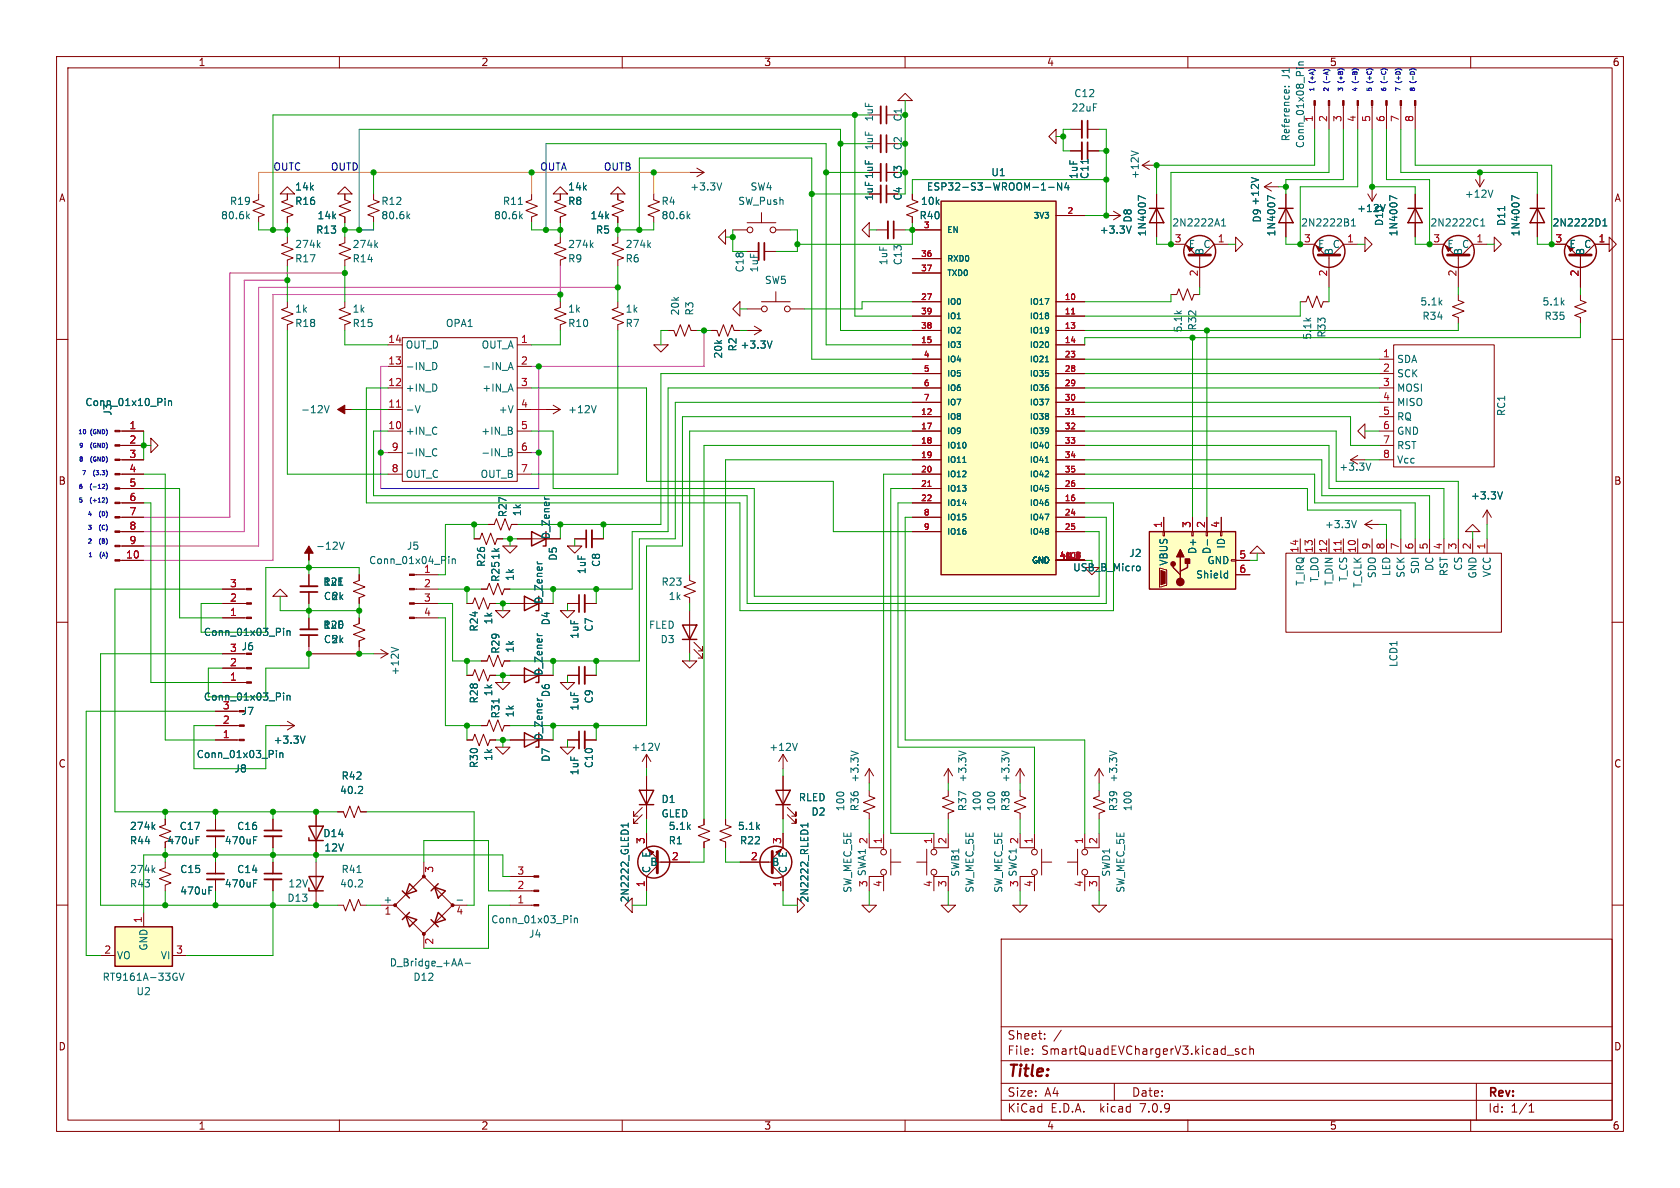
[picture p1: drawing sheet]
<svg xmlns="http://www.w3.org/2000/svg" width="297mm" height="210mm" viewBox="0 0 297 210" stroke-linecap="round" stroke-linejoin="round" font-family="sans-serif">
<defs><g id="words">
<text font-size="2.8" fill="#840000" x="178" y="190.9">Title:</text>
<g font-size="2.1" fill="#840000">
<text x="178" y="184">Sheet:</text>
<text x="178" y="186.7">File:</text>
<text x="184.1" y="186.7">SmartQuadEVChargerV3.kicad_sch</text>
<text x="178" y="196.9">KiCad</text>
<text x="178" y="194.1">Size:</text>
<text x="184.7" y="194.1">A4</text>
<text x="185.7" y="196.9">E.D.A.</text>
<text x="194.6" y="196.9">kicad</text>
<text x="200" y="194.1">Date:</text>
<text x="201.8" y="196.9">7.0.9</text>
<text x="263" y="194.3">Rev:</text>
<text x="263" y="196.9">Id:</text>
<text x="267.1" y="196.9">1/1</text>
</g>
<g font-size="1.8" fill="#840000">
<text x="35" y="11.9">1</text>
<text x="85" y="11.9">2</text>
<text x="135" y="11.9">3</text>
<text x="185" y="11.9">4</text>
<text x="285" y="11.9">6</text>
<text x="10.3" y="35.9">A</text>
<text x="285.3" y="35.9">A</text>
<text x="10.3" y="85.9">B</text>
<text x="285.3" y="85.9">B</text>
<text x="10.3" y="135.9">C</text>
<text x="285.3" y="135.9">C</text>
<text x="10.3" y="185.9">D</text>
<text x="285.3" y="185.9">D</text>
<text x="35" y="199.9">1</text>
<text x="85" y="199.9">2</text>
<text x="135" y="199.9">3</text>
<text x="185" y="199.9">4</text>
<text x="235" y="199.9">5</text>
<text x="285" y="199.9">6</text>
</g>
<g font-size="1.8" fill="#0000c2">
<text x="235" y="11.9">5</text>
<text x="48.2" y="30.2">OUTC</text>
<text x="58.4" y="30.2">OUTD</text>
<text x="95.4" y="30.2">OUTA</text>
<text x="106.7" y="30.2">OUTB</text>
</g>
<g font-size="1.8" fill="#006464">
<text x="189.8" y="17.4">C12</text>
<text x="228.2" y="13.9" transform="rotate(-90 228.2 13.9)">J1</text>
<text x="154.5" y="21.6" transform="rotate(-90 154.5 21.6)">1uF</text>
<text x="189.3" y="19.9">22uF</text>
<text x="232.2" y="21.7" transform="rotate(-90 232.2 21.7)">1</text>
<text x="154.5" y="26.7" transform="rotate(-90 154.5 26.7)">1uF</text>
<text x="228.2" y="25.1" transform="rotate(-90 228.2 25.1)">Reference:</text>
<text x="230.7" y="26.3" transform="rotate(-90 230.7 26.3)">Conn_01x08_Pin</text>
<text x="52.1" y="33.9">14k</text>
<text x="100.3" y="33.9">14k</text>
<text x="121.9" y="33.9">+3.3V</text>
<text x="132.6" y="33.9">SW4</text>
<text x="154.5" y="35.6" transform="rotate(-90 154.5 35.6)">1uF 1uF</text>
<text x="159.6" y="35.6" transform="rotate(-90 159.6 35.6)">C4</text>
<text x="159.6" y="31.7" transform="rotate(-90 159.6 31.7)">C3</text>
<text x="163.8" y="33.9">ESP32-S3-WROOM-1-N4</text>
<text x="175.2" y="31.3">U1</text>
<text x="190.7" y="31.8" transform="rotate(-90 190.7 31.8)">1uF</text>
<text x="192.6" y="31.7" transform="rotate(-90 192.6 31.7)">C11</text>
<text x="201.5" y="31.7" transform="rotate(-90 201.5 31.7)">+12V</text>
<text x="258.9" y="35.2">+12V</text>
<text x="39" y="39">80.6k</text>
<text x="40.5" y="36.4">R19</text>
<text x="52.1" y="36.4">R16</text>
<text x="55.8" y="41.5">R13</text>
<text x="56" y="39">14k</text>
<text x="67.3" y="36.4">R12</text>
<text x="67.3" y="39">80.6k</text>
<text x="87.2" y="39">80.6k</text>
<text x="88.8" y="36.4">R11</text>
<text x="100.3" y="36.4">R8</text>
<text x="104.3" y="39">14k</text>
<text x="105.3" y="41.5">R5</text>
<text x="116.8" y="36.4">R4</text>
<text x="116.8" y="39">80.6k</text>
<text x="130.4" y="36.4">SW_Push</text>
<text x="162.5" y="39">R40</text>
<text x="162.7" y="36.4">10k</text>
<text x="194.3" y="41.5">+3.3V</text>
<text x="200.3" y="39.4" transform="rotate(-90 200.3 39.4)">D8</text>
<text x="202.8" y="41.9" transform="rotate(-90 202.8 41.9)">1N4007</text>
<text x="207.2" y="40.2">2N2222A1</text>
<text x="223.1" y="39.4" transform="rotate(-90 223.1 39.4)">D9 +12V</text>
<text x="225.7" y="41.9" transform="rotate(-90 225.7 41.9)">1N4007</text>
<text x="229.9" y="40.2">2N2222B1</text>
<text x="239.8" y="37.7">+12V</text>
<text x="244.7" y="40" transform="rotate(-90 244.7 40)">D10</text>
<text x="247.2" y="41.9" transform="rotate(-90 247.2 41.9)">1N4007</text>
<text x="252.8" y="40.2">2N2222C1</text>
<text x="266.3" y="40" transform="rotate(-90 266.3 40)">D11</text>
<text x="268.8" y="41.9" transform="rotate(-90 268.8 41.9)">1N4007</text>
<text x="274.4" y="40.2">2N2222D1</text>
<text x="52.1" y="46.6">R17</text>
<text x="52.1" y="44">274k</text>
<text x="62.2" y="46.6">R14</text>
<text x="62.2" y="44">274k</text>
<text x="100.3" y="46.6">R9</text>
<text x="100.3" y="44">274k</text>
<text x="110.5" y="46.6">R6</text>
<text x="110.5" y="44">274k</text>
<text x="157.1" y="47" transform="rotate(-90 157.1 47)">1uF</text>
<text x="159.6" y="47" transform="rotate(-90 159.6 47)">C13</text>
<text x="210.1" y="44">E</text>
<text x="212.6" y="44">C</text>
<text x="213" y="45.2" transform="rotate(-90 213 45.2)">B</text>
<text x="232.9" y="44">E</text>
<text x="235.5" y="44">C</text>
<text x="235.8" y="45.2" transform="rotate(-90 235.8 45.2)">B</text>
<text x="255.8" y="44">E</text>
<text x="258.4" y="44">C</text>
<text x="258.7" y="45.2" transform="rotate(-90 258.7 45.2)">B</text>
<text x="277.4" y="44">E</text>
<text x="280" y="44">C</text>
<text x="280.3" y="45.2" transform="rotate(-90 280.3 45.2)">B</text>
<text x="131.7" y="48.3" transform="rotate(-90 131.7 48.3)">C18</text>
<text x="134.2" y="48.3" transform="rotate(-90 134.2 48.3)">1uF</text>
<text x="135.1" y="50.4">SW5</text>
<text x="52.1" y="58">R18</text>
<text x="52.1" y="55.5">1k</text>
<text x="62.2" y="58">R15</text>
<text x="62.2" y="55.5">1k</text>
<text x="78.7" y="58">OPA1</text>
<text x="100.3" y="58">R10</text>
<text x="100.3" y="55.5">1k</text>
<text x="110.5" y="58">R7</text>
<text x="110.5" y="55.5">1k</text>
<text x="120.2" y="55.9" transform="rotate(-90 120.2 55.9)">20k</text>
<text x="122.8" y="55.9" transform="rotate(-90 122.8 55.9)">R3</text>
<text x="209.1" y="58.9" transform="rotate(-90 209.1 58.9)">5.1k</text>
<text x="211.7" y="58.5" transform="rotate(-90 211.7 58.5)">R32</text>
<text x="234.5" y="59.8" transform="rotate(-90 234.5 59.8)">R33</text>
<text x="251" y="54.2">5.1k</text>
<text x="251.4" y="56.7">R34</text>
<text x="272.6" y="54.2">5.1k</text>
<text x="273" y="56.7">R35</text>
<text x="71.6" y="65.6">-IN_D</text>
<text x="71.6" y="61.8">OUT_D</text>
<text x="85" y="61.8">OUT_A</text>
<text x="85.2" y="65.6">-IN_A</text>
<text x="127.9" y="63.5" transform="rotate(-90 127.9 63.5)">20k</text>
<text x="130.4" y="62.2" transform="rotate(-90 130.4 62.2)">R2</text>
<text x="130.8" y="61.8">+3.3V</text>
<text x="232" y="60.1" transform="rotate(-90 232 60.1)">5.1k</text>
<text x="246.9" y="64.4">SDA</text>
<text x="15" y="72">Conn_01x10_Pin</text>
<text x="71.6" y="69.4">+IN_D</text>
<text x="85.2" y="69.4">+IN_A</text>
<text x="246.9" y="66.9">SCK</text>
<text x="246.9" y="69.4">MOSI</text>
<text x="246.9" y="72">MISO</text>
<text x="19.9" y="73.6" transform="rotate(-90 19.9 73.6)">J3</text>
<text x="53.1" y="73.3">-12V</text>
<text x="71.6" y="77.1">+IN_C</text>
<text x="71.6" y="73.3">-V</text>
<text x="85" y="77.1">+IN_B</text>
<text x="88.1" y="73.3">+V</text>
<text x="100.3" y="73.3">+12V</text>
<text x="246.9" y="74.5">RQ</text>
<text x="246.9" y="77.1">GND</text>
<text x="266.3" y="73.7" transform="rotate(-90 266.3 73.7)">RC1</text>
<text x="71.6" y="80.9">-IN_C</text>
<text x="85" y="80.9">-IN_B</text>
<text x="236.7" y="83.4">+3.3V</text>
<text x="246.9" y="79.6">RST</text>
<text x="246.9" y="82.1">Vcc</text>
<text x="71.6" y="84.7">OUT_C</text>
<text x="84.9" y="84.7">OUT_B</text>
<text x="259.9" y="88.5">+3.3V</text>
<text x="89.8" y="91.5" transform="rotate(-90 89.8 91.5)">R27</text>
<text x="92.3" y="91.4" transform="rotate(-90 92.3 91.4)">1k</text>
<text x="97.4" y="95.4" transform="rotate(-90 97.4 95.4)">D_Zener</text>
<text x="234.1" y="93.6">+3.3V</text>
<text x="55.8" y="97.4">-12V</text>
<text x="65.2" y="99.9">Conn_01x04_Pin</text>
<text x="71.8" y="97.4">J5</text>
<text x="74.9" y="101.3">1</text>
<text x="86" y="100.3" transform="rotate(-90 86 100.3)">R26</text>
<text x="88.5" y="99.1" transform="rotate(-90 88.5 99.1)">1k</text>
<text x="98.7" y="99.2" transform="rotate(-90 98.7 99.2)">D5</text>
<text x="103.7" y="101.6" transform="rotate(-90 103.7 101.6)">1uF</text>
<text x="106.3" y="100.3" transform="rotate(-90 106.3 100.3)">C8</text>
<text x="189.6" y="101.2">USB_B_Micro</text>
<text x="199.5" y="98.7">J2</text>
<text x="206.6" y="100.1" transform="rotate(-90 206.6 100.1)">VBUS</text>
<text x="211.7" y="98" transform="rotate(-90 211.7 98)">D+</text>
<text x="213.4" y="99.9">GND</text>
<text x="214.2" y="98" transform="rotate(-90 214.2 98)">D-</text>
<text x="216.8" y="97.1" transform="rotate(-90 216.8 97.1)">ID</text>
<text x="246" y="101.9" transform="rotate(-90 246 101.9)">LED</text>
<text x="251.1" y="101.6" transform="rotate(-90 251.1 101.6)">SDI</text>
<text x="253.6" y="101" transform="rotate(-90 253.6 101)">DC</text>
<text x="256.1" y="101.9" transform="rotate(-90 256.1 101.9)">RST</text>
<text x="258.7" y="101" transform="rotate(-90 258.7 101)">CS</text>
<text x="57.1" y="103.7">R21</text>
<text x="57.2" y="106.3">C6</text>
<text x="57.2" y="103.7">1uF</text>
<text x="58.5" y="106.3">2k</text>
<text x="88.5" y="103" transform="rotate(-90 88.5 103)">R25</text>
<text x="91" y="102.8" transform="rotate(-90 91 102.8)">1k</text>
<text x="96.1" y="106.8" transform="rotate(-90 96.1 106.8)">D_Zener</text>
<text x="116.8" y="103.7">R23</text>
<text x="118.1" y="106.3">1k</text>
<text x="211.4" y="102.5">Shield</text>
<text x="230.7" y="103.6" transform="rotate(-90 230.7 103.6)">T_IRQ</text>
<text x="233.3" y="103" transform="rotate(-90 233.3 103)">T_DO</text>
<text x="235.8" y="103.6" transform="rotate(-90 235.8 103.6)">T_DIN</text>
<text x="238.4" y="102.9" transform="rotate(-90 238.4 102.9)">T_CS</text>
<text x="240.9" y="104" transform="rotate(-90 240.9 104)">T_CLK</text>
<text x="243.4" y="102.3" transform="rotate(-90 243.4 102.3)">SDO</text>
<text x="248.5" y="102.3" transform="rotate(-90 248.5 102.3)">SCK</text>
<text x="261.2" y="102.4" transform="rotate(-90 261.2 102.4)">GND</text>
<text x="263.8" y="102.1" transform="rotate(-90 263.8 102.1)">VCC</text>
<text x="35.9" y="112.6">Conn_01x03_Pin</text>
<text x="57.2" y="113.9">C5</text>
<text x="57.2" y="111.3">1uF</text>
<text x="58.5" y="113.9">2k</text>
<text x="84.7" y="111.8" transform="rotate(-90 84.7 111.8)">R24</text>
<text x="87.2" y="110.5" transform="rotate(-90 87.2 110.5)">1k</text>
<text x="97.4" y="110.6" transform="rotate(-90 97.4 110.6)">D4</text>
<text x="102.5" y="113" transform="rotate(-90 102.5 113)">1uF</text>
<text x="105" y="111.8" transform="rotate(-90 105 111.8)">C7</text>
<text x="114.6" y="111.4">FLED</text>
<text x="116.7" y="113.9">D3</text>
<text x="40.6" y="115.3">3 J6</text>
<text x="70.7" y="119.5" transform="rotate(-90 70.7 119.5)">+12V</text>
<text x="88.5" y="115.7" transform="rotate(-90 88.5 115.7)">R29</text>
<text x="91" y="115.5" transform="rotate(-90 91 115.5)">1k</text>
<text x="96.1" y="119.5" transform="rotate(-90 96.1 119.5)">D_Zener</text>
<text x="247.2" y="118" transform="rotate(-90 247.2 118)">LCD1</text>
<text x="35.9" y="124.1">Conn_01x03_Pin</text>
<text x="84.7" y="124.5" transform="rotate(-90 84.7 124.5)">R28</text>
<text x="87.2" y="123.2" transform="rotate(-90 87.2 123.2)">1k</text>
<text x="97.4" y="123.3" transform="rotate(-90 97.4 123.3)">D6</text>
<text x="102.5" y="125.7" transform="rotate(-90 102.5 125.7)">1uF</text>
<text x="105" y="124.5" transform="rotate(-90 105 124.5)">C9</text>
<text x="42.6" y="126.6">J7</text>
<text x="48.3" y="131.7">+3.3V</text>
<text x="88.5" y="127.1" transform="rotate(-90 88.5 127.1)">R31</text>
<text x="91" y="126.9" transform="rotate(-90 91 126.9)">1k</text>
<text x="96.1" y="131" transform="rotate(-90 96.1 131)">D_Zener</text>
<text x="34.7" y="134.2">Conn_01x03_Pin</text>
<text x="41.4" y="136.8">J8</text>
<text x="84.7" y="135.9" transform="rotate(-90 84.7 135.9)">R30</text>
<text x="87.2" y="134.6" transform="rotate(-90 87.2 134.6)">1k</text>
<text x="97.4" y="134.8" transform="rotate(-90 97.4 134.8)">D7</text>
<text x="102.5" y="137.2" transform="rotate(-90 102.5 137.2)">1uF</text>
<text x="105" y="135.9" transform="rotate(-90 105 135.9)">C10</text>
<text x="111.5" y="132.9">+12V</text>
<text x="135.9" y="132.9">+12V</text>
<text x="60" y="140.6">40.2</text>
<text x="60.3" y="138">R42</text>
<text x="116.8" y="142.2">D1</text>
<text x="141.1" y="141.8">RLED</text>
<text x="149.5" y="143.5" transform="rotate(-90 149.5 143.5)">100</text>
<text x="152" y="143.5" transform="rotate(-90 152 143.5)">R36</text>
<text x="152" y="138.4" transform="rotate(-90 152 138.4)">+3.3V</text>
<text x="171" y="143.5" transform="rotate(-90 171 143.5)">R37</text>
<text x="171" y="138.4" transform="rotate(-90 171 138.4)">+3.3V</text>
<text x="173.6" y="143.5" transform="rotate(-90 173.6 143.5)">100</text>
<text x="176.1" y="143.5" transform="rotate(-90 176.1 143.5)">100</text>
<text x="178.7" y="143.5" transform="rotate(-90 178.7 143.5)">R38</text>
<text x="178.7" y="138.4" transform="rotate(-90 178.7 138.4)">+3.3V</text>
<text x="197.7" y="143.5" transform="rotate(-90 197.7 143.5)">R39</text>
<text x="197.7" y="138.4" transform="rotate(-90 197.7 138.4)">+3.3V</text>
<text x="200.3" y="143.5" transform="rotate(-90 200.3 143.5)">100</text>
<text x="22.9" y="149.5">R44</text>
<text x="22.9" y="146.9">274k</text>
<text x="29.5" y="149.5">470uF</text>
<text x="31.7" y="146.9">C17</text>
<text x="39.6" y="149.5">470uF</text>
<text x="41.8" y="146.9">C16</text>
<text x="57.1" y="148.2">D14</text>
<text x="116.8" y="144.7">GLED</text>
<text x="118.1" y="149.5">R1</text>
<text x="118.1" y="146.9">5.1k</text>
<text x="130.4" y="146.9">5.1k</text>
<text x="130.7" y="149.5">R22</text>
<text x="143.4" y="144.4">D2</text>
<text x="22.9" y="154.5">274k</text>
<text x="31.8" y="154.5">C15</text>
<text x="41.8" y="154.5">C14</text>
<text x="57.2" y="150.7">12V</text>
<text x="60.3" y="154.5">R41</text>
<text x="114.9" y="153.3">B</text>
<text x="115.2" y="154.4" transform="rotate(-90 115.2 154.4)">C</text>
<text x="115.2" y="151.7" transform="rotate(-90 115.2 151.7)">E</text>
<text x="136.4" y="153.3">B</text>
<text x="139.3" y="154.4" transform="rotate(-90 139.3 154.4)">C</text>
<text x="139.3" y="151.7" transform="rotate(-90 139.3 151.7)">E</text>
<text x="169.8" y="155.1" transform="rotate(-90 169.8 155.1)">SWB1</text>
<text x="196.4" y="155.1" transform="rotate(-90 196.4 155.1)">SWD1</text>
<text x="22.9" y="157.1">R43</text>
<text x="31.8" y="158.3">470uF</text>
<text x="39.6" y="157.1">470uF</text>
<text x="50.7" y="159.6">D13</text>
<text x="50.9" y="157.1">12V</text>
<text x="60" y="157.1">40.2</text>
<text x="67.7" y="159.8">+</text>
<text x="111.4" y="159.6" transform="rotate(-90 111.4 159.6)">2N2222_GLED1</text>
<text x="143.1" y="159.6" transform="rotate(-90 143.1 159.6)">2N2222_RLED1</text>
<text x="150.7" y="157.9" transform="rotate(-90 150.7 157.9)">SW_MEC_5E</text>
<text x="153.4" y="156.9" transform="rotate(-90 153.4 156.9)">3 SWA1</text>
<text x="172.3" y="157.9" transform="rotate(-90 172.3 157.9)">SW_MEC_5E</text>
<text x="177.4" y="157.9" transform="rotate(-90 177.4 157.9)">SW_MEC_5E</text>
<text x="180.1" y="156.9" transform="rotate(-90 180.1 156.9)">3 SWC1</text>
<text x="199" y="157.9" transform="rotate(-90 199 157.9)">SW_MEC_5E</text>
<text x="86.7" y="163.4">Conn_01x03_Pin</text>
<text x="93.4" y="166">J4</text>
<text x="18" y="173.6">RT9161A-33GV</text>
<text x="20.6" y="169.8">VO</text>
<text x="26.3" y="168.2" transform="rotate(-90 26.3 168.2)">GND</text>
<text x="28.3" y="169.8">VI</text>
<text x="68.8" y="171">D_Bridge_+AA-</text>
<text x="73" y="173.6">D12</text>
<text x="24" y="176.1">U2</text>
</g>
<g font-size="1.8" fill="#009600">
<text x="159.6" y="21.6" transform="rotate(-90 159.6 21.6)">C1</text>
<text x="159.6" y="26.7" transform="rotate(-90 159.6 26.7)">C2</text>
</g>
<g font-size="1.8" fill="#a90000">
<text x="234.7" y="21.7" transform="rotate(-90 234.7 21.7)">2</text>
<text x="237.2" y="21.7" transform="rotate(-90 237.2 21.7)">3</text>
<text x="239.8" y="21.7" transform="rotate(-90 239.8 21.7)">4</text>
<text x="242.3" y="21.7" transform="rotate(-90 242.3 21.7)">5</text>
<text x="244.9" y="21.7" transform="rotate(-90 244.9 21.7)">6</text>
<text x="247.4" y="21.7" transform="rotate(-90 247.4 21.7)">7</text>
<text x="249.9" y="21.7" transform="rotate(-90 249.9 21.7)">8</text>
<text x="207.6" y="42.9">3</text>
<text x="215.2" y="42.9">1</text>
<text x="230.4" y="42.9">3</text>
<text x="238.1" y="42.9">1</text>
<text x="253.3" y="42.9">3</text>
<text x="260.9" y="42.9">1</text>
<text x="274.9" y="42.9">3</text>
<text x="282.5" y="42.9">1</text>
<text x="211.8" y="49" transform="rotate(-90 211.8 49)">2</text>
<text x="234.7" y="49" transform="rotate(-90 234.7 49)">2</text>
<text x="257.6" y="49" transform="rotate(-90 257.6 49)">2</text>
<text x="279.1" y="49" transform="rotate(-90 279.1 49)">2</text>
<text x="68.5" y="64.5">13</text>
<text x="68.5" y="60.7">14</text>
<text x="92" y="60.7">1</text>
<text x="92" y="64.5">2</text>
<text x="244.4" y="63.2">1</text>
<text x="244.4" y="65.8">2</text>
<text x="68.5" y="68.3">12</text>
<text x="92" y="68.3">3</text>
<text x="244.4" y="68.3">3</text>
<text x="244.4" y="70.9">4</text>
<text x="22.8" y="75.9">1</text>
<text x="68.5" y="75.9">10</text>
<text x="68.5" y="72.1">11</text>
<text x="92" y="72.1">4</text>
<text x="92" y="75.9">5</text>
<text x="244.4" y="73.4">5</text>
<text x="244.4" y="75.9">6</text>
<text x="22.8" y="78.5">2</text>
<text x="22.8" y="81">3</text>
<text x="22.8" y="83.6">4</text>
<text x="69.1" y="83.6">8</text>
<text x="69.1" y="79.8">9</text>
<text x="92" y="79.8">6</text>
<text x="92" y="83.6">7</text>
<text x="244.4" y="78.5">7</text>
<text x="244.4" y="81">8</text>
<text x="22.8" y="86.1">5</text>
<text x="22.8" y="88.6">6</text>
<text x="22.8" y="91.2">7</text>
<text x="22.8" y="93.7">8</text>
<text x="205.5" y="93.4" transform="rotate(-90 205.5 93.4)">1</text>
<text x="210.6" y="93.4" transform="rotate(-90 210.6 93.4)">3</text>
<text x="213.1" y="93.4" transform="rotate(-90 213.1 93.4)">2</text>
<text x="215.6" y="93.4" transform="rotate(-90 215.6 93.4)">4</text>
<text x="22.2" y="98.8">10</text>
<text x="22.8" y="96.3">9</text>
<text x="219" y="98.8">5</text>
<text x="219" y="101.3">6</text>
<text x="229.6" y="97.8" transform="rotate(-90 229.6 97.8)">14</text>
<text x="232.2" y="97.8" transform="rotate(-90 232.2 97.8)">13</text>
<text x="234.7" y="97.8" transform="rotate(-90 234.7 97.8)">12</text>
<text x="237.2" y="97.8" transform="rotate(-90 237.2 97.8)">11</text>
<text x="239.8" y="97.8" transform="rotate(-90 239.8 97.8)">10</text>
<text x="242.3" y="97.2" transform="rotate(-90 242.3 97.2)">9</text>
<text x="244.9" y="97.2" transform="rotate(-90 244.9 97.2)">8</text>
<text x="247.4" y="97.2" transform="rotate(-90 247.4 97.2)">7</text>
<text x="249.9" y="97.2" transform="rotate(-90 249.9 97.2)">6</text>
<text x="252.5" y="97.2" transform="rotate(-90 252.5 97.2)">5</text>
<text x="255" y="97.2" transform="rotate(-90 255 97.2)">4</text>
<text x="257.6" y="97.2" transform="rotate(-90 257.6 97.2)">3</text>
<text x="260.1" y="97.2" transform="rotate(-90 260.1 97.2)">2</text>
<text x="262.6" y="97.2" transform="rotate(-90 262.6 97.2)">1</text>
<text x="40.6" y="106.4">2</text>
<text x="40.6" y="103.9">3</text>
<text x="74.9" y="103.9">2</text>
<text x="74.9" y="106.4">3</text>
<text x="40.6" y="109">1</text>
<text x="74.9" y="109">4</text>
<text x="40.6" y="117.9">2</text>
<text x="39.3" y="125.5">3</text>
<text x="40.6" y="120.4">1</text>
<text x="39.3" y="130.6">1</text>
<text x="39.3" y="128">2</text>
<text x="114" y="149.3" transform="rotate(-90 114 149.3)">3</text>
<text x="138.2" y="149.3" transform="rotate(-90 138.2 149.3)">3</text>
<text x="153.4" y="149.3" transform="rotate(-90 153.4 149.3)">2</text>
<text x="156" y="149.3" transform="rotate(-90 156 149.3)">1</text>
<text x="164.8" y="149.3" transform="rotate(-90 164.8 149.3)">1</text>
<text x="167.4" y="149.3" transform="rotate(-90 167.4 149.3)">2</text>
<text x="180.1" y="149.3" transform="rotate(-90 180.1 149.3)">2</text>
<text x="182.6" y="149.3" transform="rotate(-90 182.6 149.3)">1</text>
<text x="191.5" y="149.3" transform="rotate(-90 191.5 149.3)">1</text>
<text x="194.1" y="149.3" transform="rotate(-90 194.1 149.3)">2</text>
<text x="76.9" y="154.4" transform="rotate(-90 76.9 154.4)">3</text>
<text x="91.4" y="154.7">3</text>
<text x="118.7" y="152.1">2</text>
<text x="132.6" y="152.1">2</text>
<text x="91.4" y="159.8">1</text>
<text x="91.4" y="157.2">2</text>
<text x="114" y="156.9" transform="rotate(-90 114 156.9)">1</text>
<text x="138.2" y="156.9" transform="rotate(-90 138.2 156.9)">1</text>
<text x="156" y="156.9" transform="rotate(-90 156 156.9)">4</text>
<text x="164.8" y="156.9" transform="rotate(-90 164.8 156.9)">4</text>
<text x="167.4" y="156.9" transform="rotate(-90 167.4 156.9)">3</text>
<text x="182.6" y="156.9" transform="rotate(-90 182.6 156.9)">4</text>
<text x="191.5" y="156.9" transform="rotate(-90 191.5 156.9)">4</text>
<text x="194.1" y="156.9" transform="rotate(-90 194.1 156.9)">3</text>
<text x="25.1" y="163.3" transform="rotate(-90 25.1 163.3)">1</text>
<text x="67.9" y="162">1</text>
<text x="76.9" y="167.1" transform="rotate(-90 76.9 167.1)">2</text>
<text x="80.6" y="162">4</text>
<text x="18.3" y="168.7">2</text>
<text x="31" y="168.7">3</text>
</g>
<g font-size="1.4" fill="#a90000">
<text x="163.2" y="40.4">3</text>
<text x="188.6" y="37.8">2</text>
<text x="162.7" y="45.5">36</text>
<text x="162.7" y="53.1">27</text>
<text x="162.7" y="48">37</text>
<text x="188.1" y="53.1">10</text>
<text x="162.7" y="58.2">38</text>
<text x="162.7" y="55.6">39</text>
<text x="188.1" y="55.6">11</text>
<text x="188.1" y="58.2">13</text>
<text x="162.7" y="60.7">15</text>
<text x="163.2" y="63.2">4</text>
<text x="163.2" y="65.8">5</text>
<text x="188.1" y="60.7">14</text>
<text x="188.1" y="63.2">23</text>
<text x="188.1" y="65.8">28</text>
<text x="163.2" y="68.3">6</text>
<text x="163.2" y="70.9">7</text>
<text x="188.1" y="68.3">29</text>
<text x="188.1" y="70.9">30</text>
<text x="162.7" y="73.4">12</text>
<text x="162.7" y="75.9">17</text>
<text x="188.1" y="73.4">31</text>
<text x="188.1" y="75.9">32</text>
<text x="162.7" y="78.5">18</text>
<text x="162.7" y="81">19</text>
<text x="162.7" y="83.6">20</text>
<text x="188.1" y="78.5">33</text>
<text x="188.1" y="81">34</text>
<text x="188.1" y="83.6">35</text>
<text x="162.7" y="86.1">21</text>
<text x="162.7" y="88.6">22</text>
<text x="188.1" y="88.6">16</text>
<text x="188.1" y="86.1">26</text>
<text x="163.2" y="91.2">8</text>
<text x="163.2" y="93.7">9</text>
<text x="188.1" y="91.2">24</text>
<text x="188.1" y="93.7">25</text>
<text x="187.3" y="98.8">41_1</text>
<text x="188.1" y="98.8">402</text>
<text x="188.6" y="98.8">14</text>
<text x="189.6" y="98.8">7</text>
</g>
<g font-size="1.4" fill="#006464">
<text x="167.4" y="41.4">EN</text>
<text x="182.6" y="38.8">3V3</text>
<text x="167.4" y="46.5">RXD0</text>
<text x="167.4" y="49">TXD0</text>
<text x="167.4" y="54.1">IO0</text>
<text x="167.4" y="59.2">IO2</text>
<text x="167.4" y="56.6">IO1</text>
<text x="181.9" y="54.1">IO17</text>
<text x="181.9" y="56.6">IO18</text>
<text x="181.9" y="59.2">IO19</text>
<text x="167.4" y="61.7">IO3</text>
<text x="167.4" y="64.2">IO4</text>
<text x="181.9" y="61.7">IO20</text>
<text x="181.9" y="64.2">IO21</text>
<text x="167.4" y="66.8">IO5</text>
<text x="167.4" y="69.3">IO6</text>
<text x="167.4" y="71.9">IO7</text>
<text x="181.9" y="66.8">IO35</text>
<text x="181.9" y="69.3">IO36</text>
<text x="181.9" y="71.9">IO37</text>
<text x="167.4" y="74.4">IO8</text>
<text x="167.4" y="76.9">IO9</text>
<text x="181.9" y="74.4">IO38</text>
<text x="181.9" y="76.9">IO39</text>
<text x="167.4" y="79.5">IO10</text>
<text x="167.4" y="82">IO11</text>
<text x="181.9" y="79.5">IO40</text>
<text x="181.9" y="82">IO41</text>
<text x="167.4" y="84.6">IO12</text>
<text x="167.4" y="87.1">IO13</text>
<text x="167.4" y="89.6">IO14</text>
<text x="181.9" y="89.6">IO46</text>
<text x="181.9" y="87.1">IO45</text>
<text x="181.9" y="84.6">IO42</text>
<text x="167.4" y="92.2">IO15</text>
<text x="167.4" y="94.7">IO16</text>
<text x="181.9" y="92.2">IO47</text>
<text x="181.9" y="94.7">IO48</text>
<text x="182.3" y="99.8">GND</text>
</g>
<g font-size="1.1" fill="#0000c2">
<text x="232.4" y="16.3" transform="rotate(-90 232.4 16.3)">1</text>
<text x="232.4" y="14.6" transform="rotate(-90 232.4 14.6)">(+A)</text>
<text x="234.9" y="16.3" transform="rotate(-90 234.9 16.3)">2</text>
<text x="234.9" y="14.6" transform="rotate(-90 234.9 14.6)">(-A)</text>
<text x="237.5" y="16.3" transform="rotate(-90 237.5 16.3)">3</text>
<text x="237.5" y="14.6" transform="rotate(-90 237.5 14.6)">(+B)</text>
<text x="240" y="16.3" transform="rotate(-90 240 16.3)">4</text>
<text x="240" y="14.6" transform="rotate(-90 240 14.6)">(-B)</text>
<text x="242.6" y="16.3" transform="rotate(-90 242.6 16.3)">5</text>
<text x="242.6" y="14.6" transform="rotate(-90 242.6 14.6)">(+C)</text>
<text x="245.1" y="16.3" transform="rotate(-90 245.1 16.3)">6</text>
<text x="245.1" y="14.6" transform="rotate(-90 245.1 14.6)">(-C)</text>
<text x="247.6" y="16.3" transform="rotate(-90 247.6 16.3)">7</text>
<text x="247.6" y="14.6" transform="rotate(-90 247.6 14.6)">(+D)</text>
<text x="250.2" y="16.3" transform="rotate(-90 250.2 16.3)">8</text>
<text x="250.2" y="14.6" transform="rotate(-90 250.2 14.6)">(-D)</text>
</g>
<g font-size="1" fill="#0000c2">
<text x="13.7" y="76.8">10</text>
<text x="16" y="76.8">(GND)</text>
<text x="13.8" y="79.2">9</text>
<text x="13.8" y="81.6">8</text>
<text x="16.3" y="79.2">(GND)</text>
<text x="16.3" y="81.6">(GND)</text>
<text x="13.7" y="86.5">6</text>
<text x="13.7" y="88.9">5</text>
<text x="14.3" y="84">7</text>
<text x="16.2" y="86.5">(-12)</text>
<text x="16.2" y="88.9">(+12)</text>
<text x="16.8" y="84">(3.3)</text>
<text x="15.3" y="91.3">4</text>
<text x="15.3" y="93.7">3</text>
<text x="17.8" y="91.3">(D)</text>
<text x="17.8" y="93.7">(C)</text>
<text x="15.3" y="96.1">2</text>
<text x="15.4" y="98.5">1</text>
<text x="17.8" y="96.1">(B)</text>
<text x="17.9" y="98.5">(A)</text>
</g>
</g></defs>
<g fill="none" stroke="#840000" stroke-width=".18">
<path d="M10 10h277v190h-277zM12 12h273v186h-273zM60 10v2M110 10v2M160 10v2M160 16.5l1.3 1.3h-2.6zM210 10v2M232.4 18.6v4.3M234.9 18.6v4.3M237.5 18.6v4.3M240 18.6v4.3M242.6 18.6v4.3"/>
<path d="M245.1 18.6v4.3M247.6 18.6v4.3M250.2 18.6v4.3M260 10v2M45.7 34.3v1l-1 .4 2 .7-2 .8 2 .8-1 .4v1M50.8 33l1.3 1.3h-2.6zM50.8 34.3v1l-1 .4 2 .7-2 .8 2 .8-1 .4v1M61 33l1.2 1.3h-2.5zM61 34.3v1l1 .4-2.1 .7 2.1 .8-2.1 .8 1.1 .4v1M66 34.3v1l1.1 .4-2.1 .7 2.1 .8-2.1 .8 1 .4v1M94 34.3v1l-1 .4 2 .7-2 .8 2 .8-1 .4v1M99.1 33l1.2 1.3h-2.5z"/>
<path d="M99.1 34.3v1l-1.1 .4 2.1 .7-2.1 .8 2.1 .8-1 .4v1M109.2 33l1.3 1.3h-2.6zM109.2 34.3v1l1 .4-2 .7 2 .8-2 .8 1 .4v1M115.6 34.3v1l1 .4-2 .7 2 .8-2 .8 1 .4v1M121.9 30.5h2.6M123.2 29.7l1.3 .8M124.5 30.5l-1.3 .7M132.1 39.4h5.1M134.6 37.6v1.8M153.7 39.4v2.5l-1.3-1.3zM153.7 30.5h2M153.7 20.3h2"/>
<path d="M153.7 25.4h2M153.7 34.3h2M156.7 30.5h2M156.7 20.3h2M156.7 25.4h2M156.7 34.3h2M161.3 34.3v1l1 .4-2 .7 2 .8-2 .8 1 .4v1M185.4 24.1l1.3-1.2v2.5zM186.7 38.1h5.1M189.2 26.7h2.1M189.2 22.9h2.1M192.3 26.7h2"/>
<path d="M192.3 22.9h2M195.6 38.1h2.5M196.8 37.3l1.3 .8M198.1 38.1l-1.3 .8M201.9 29.2l1.3 .8M201.9 29.2h2.6M203.2 28.4l-1.3 .8M204.5 34.3v7.6M223.5 33l1.3 .8M223.5 33h2.6M224.8 32.3l-1.3 .7M227.3 34.3v7.6"/>
<path d="M241.8 34.3l.8 1.3M242.6 33v2.6M243.3 34.3l-.7 1.3M250.2 34.3v7.6M260.9 31.8l.7 1.2M261.6 30.5v2.5M262.4 31.8l-.8 1.2M271.8 34.3v7.6M10 60h2M50.8 41.9v1l-1 .4 2 .8-2 .7 2 .8-1 .4v1M50.8 53.3v1.1l-1 .3 2 .8-2 .8 2 .7-1 .4v1M61 53.3v1.1l-1.1 .3 2.1 .8-2.1 .8 2.1 .7-1 .4v1"/>
<path d="M61 41.9v1l-1.1 .4 2.1 .8-2.1 .7 2.1 .8-1 .4v1M71.1 59.7h20.3v25.4h-20.3zM99.1 41.9v1l-1.1 .4 2.1 .8-2.1 .7 2.1 .8-1 .4v1M99.1 53.3v1.1l-1.1 .3 2.1 .8-2.1 .8 2.1 .7-1 .4v1M109.2 53.3v1.1l-1 .3 2 .8-2 .8 2 .7-1 .4v1M109.2 41.9v1l-1 .4 2 .8-2 .7 2 .8-1 .4v1M118.1 58.4h1l.4 1 .8-2 .7 2 .8-2 .4 1h1M125.7 58.4h1l.4 1 .8-2 .8 2 .7-2 .4 1h1M127 41.9l1.3-1.3v2.6zM129.5 40.6h2.6M130.8 53.3v2.6l-1.3-1.3zM132.1 58.4h2.5"/>
<path d="M132.1 44.5h2M132.1 54.6h2.5M133.3 57.7l1.3 .7M134.6 58.4l-1.3 .8M134.6 53.3h5.1M135.1 44.5h2.1M137.2 40.6h2.5M137.2 51.6v1.7M139.7 54.6h2.5M154.9 40.6h2.1M158 40.6h2M161.3 58.4h5.1"/>
<path d="M161.3 40.6h5.1M161.3 53.3h5.1M161.3 55.9h5.1M161.3 45.7h5.1M161.3 48.3h5.1M186.7 58.4h5.1M186.7 53.3h5.1M186.7 55.9h5.1M207 43.2h2.5l2 1.9M207 52.1h1l.4-1 .8 2 .7-2 .8 2 .4-1h1M212.1 45.1v5.7M217.2 43.2h-2.6l-1.9 1.9"/>
<path d="M218.4 41.9l1.3 1.3-1.3 1.3zM229.9 43.2h2.5l1.9 1.9M229.9 53.3h1l.4-1 .7 2.1 .8-2.1 .8 2.1 .3-1.1h1M234.9 45.1v5.7M240 43.2h-2.5l-1.9 1.9M241.3 41.9l1.3 1.3-1.3 1.3zM252.7 43.2h2.6l1.9 1.9M257.8 52.1v1l1 .4-2 .7 2 .8-2 .8 1 .3v1.1M257.8 45.1v5.7M262.9 43.2h-2.6l-1.9 1.9M264.2 41.9l1.2 1.3-1.2 1.3zM274.3 43.2h2.6l1.9 1.9"/>
<path d="M279.4 52.1v1l1 .4-2 .7 2 .8-2 .8 1 .3v1.1M279.4 45.1v5.7M284.5 41.9l1.2 1.3-1.2 1.3zM284.5 43.2h-2.6l-1.9 1.9M285 60h2M21.2 76.2h4.2M21.2 78.7h4.2M26.7 77.5l1.2 1.2-1.2 1.3zM68.6 72.4h2.5M68.6 61h2.5M68.6 76.2h2.5M68.6 68.6h2.5"/>
<path d="M68.6 64.8h2.5M91.4 72.4h2.6M91.4 61h2.6M91.4 76.2h2.6M91.4 68.6h2.6M91.4 64.8h2.6M96.5 72.4h2.6M97.8 71.6l1.3 .8M99.1 72.4l-1.3 .8M115.6 61h2.5l-1.3 1.2zM161.3 61h5.1M161.3 76.2h5.1"/>
<path d="M161.3 68.6h5.1M161.3 78.7h5.1M161.3 63.5h5.1M161.3 66h5.1M161.3 71.1h5.1M161.3 73.7h5.1M186.7 61h5.1M186.7 76.2h5.1M186.7 68.6h5.1M186.7 78.7h5.1M186.7 63.5h5.1M186.7 66h5.1"/>
<path d="M186.7 71.1h5.1M186.7 73.7h5.1M240 76.2l1.3-1.3v2.6zM243.8 76.2h2.6M243.8 68.6h2.6M243.8 78.7h2.6M243.8 63.5h2.6M243.8 66h2.6M243.8 71.1h2.6M243.8 73.7h2.6M246.4 61h17.8v21.6h-17.8zM21.2 83.8h4.2"/>
<path d="M21.2 99.1h4.2M21.2 96.5h4.2M21.2 94h4.2M21.2 91.4h4.2M21.2 88.9h4.2M21.2 86.4h4.2M21.2 81.3h4.2M68.6 80h2.5M68.6 83.8h2.5M83.8 95.3h1l.4-1.1 .8 2.1 .7-2.1 .8 2.1 .4-1h1M86.4 92.7h1l.4-1 .7 2 .8-2 .7 2 .4-1h1M88.9 96.5h2.5l-1.2 1.3z"/>
<path d="M91.4 95.3h7.7M91.4 80h2.6M91.4 83.8h2.6M100.3 96.5h2.6l-1.3 1.3zM101.6 95.3h2M104.6 95.3h2.1M161.3 83.8h5.1M161.3 94h5.1M161.3 91.4h5.1M161.3 88.9h5.1M161.3 86.4h5.1M161.3 81.3h5.1"/>
<path d="M186.7 83.8h5.1M186.7 99.1h5.1M186.7 94h5.1M186.7 91.4h5.1M186.7 88.9h5.1M186.7 86.4h5.1M186.7 81.3h5.1M205.6 94h.3v.7h-.3zM205.7 91.4v2.6M210.7 94h.2v.7h-.2zM210.8 91.4v2.6M213.2 94h.3v.7h-.3z"/>
<path d="M213.4 91.4v2.6M215.8 94h.2v.7h-.2zM215.9 91.4v2.6M217.7 98.9h.7v.3h-.7zM218.4 99.1h2.6M221 97.8l1.2-1.3 1.3 1.3zM227.3 97.8h38.1v14h-38.1zM229.9 95.3v2.5M232.4 95.3v2.5M234.9 95.3v2.5M237.5 95.3v2.5M238.8 81.3h2.5"/>
<path d="M238.8 81.3l1.2 .7M240 95.3v2.5M240 80.5l-1.2 .8M241.3 92.7h2.5M241.3 92.7l1.3 .8M242.6 95.3v2.5M242.6 91.9l-1.3 .8M243.8 81.3h2.6M245.1 95.3v2.5M247.6 95.3v2.5M250.2 95.3v2.5M252.7 95.3v2.5"/>
<path d="M255.3 95.3v2.5M257.8 95.3v2.5M259.1 94l1.2-1.3 1.3 1.3zM260.3 95.3v2.5M262.9 90.2l-.8 1.2M262.9 90.2v2.5M262.9 95.3v2.5M262.9 90.2l.8 1.2M10 110h2M39.4 118.1h4.2M39.4 115.6h3.8M39.4 104.1h4.2"/>
<path d="M39.4 106.7h4.2M39.4 109.2h4.2M49.5 104.1l1.3 1.3h-2.5zM54.6 101.6v2M54.6 104.6v2.1M54.6 109.2v2.1M54.6 112.3v2M63.5 101.6v1l-1 .4 2 .8-2 .7 2 .8-1 .4v1M63.5 109.2v1l-1 .4 2 .8-2 .7 2 .8-1 .4v1M66 115.6h2.6M67.3 114.8l1.3 .8M68.6 115.6l-1.3 .7"/>
<path d="M73.3 101.6h4.2M73.3 104.1h4.2M73.3 106.7h4.2M73.3 109.2h4.2M82.5 119.4h1.1l.3-1 .8 2 .8-2 .7 2 .4-1h1M82.5 106.7h1.1l.3-1 .8 2 .8-2 .7 2 .4-1h1M85.1 116.8h1l.4-1 .7 2.1 .8-2.1 .8 2.1 .4-1.1h1M85.1 104.1h1l.4-1 .7 2.1 .8-2.1 .8 2.1 .4-1.1h1M87.6 108h2.6l-1.3 1.2zM90.2 119.4h7.6M90.2 106.7h7.6M99.1 108h2.5l-1.3 1.2z"/>
<path d="M100.3 119.4h2.1M100.3 106.7h2.1M103.4 119.4h2M103.4 106.7h2M120.6 116.8h2.6l-1.3 1.3zM121.9 101.6v1l1 .4-2 .8 2 .7-2 .8 1 .4v1M121.9 108v7.6M122.7 114.8l1.5 1.5v-.7v.7h-.8M122.7 113.5l1.5 1.6v-.8v.8h-.8M205 100.5l1.2 .2v2.8l-1 .3h-.2zM218.4 101.6h2.6M285 110h2"/>
<path d="M38.1 130.8h4.2M38.1 128.3h4.2M38.1 125.7h4.2M39.4 120.7h4.2M49.5 128.3h2.6M50.8 127.5l1.3 .8M52.1 128.3l-1.3 .7M82.5 130.8h1.1l.3-1 .8 2 .8-2 .7 2 .4-1h1M85.1 128.3h1l.4-1 .7 2 .8-2 .8 2 .4-1h1M87.6 120.7h2.6l-1.3 1.2zM87.6 132.1h2.6l-1.3 1.3zM90.2 130.8h7.6"/>
<path d="M99.1 120.7h2.5l-1.3 1.2zM99.1 132.1h2.5l-1.3 1.3zM100.3 130.8h2.1M103.4 130.8h2M114.3 133.4l.8 1.2M114.3 133.4v2.5M114.3 137.2v7.6M114.3 133.4l-.8 1.2M138.4 133.4v2.5M138.4 137.2v7.6M138.4 133.4l-.7 1.2M138.4 133.4l.8 1.2"/>
<path d="M153.7 139.7v1l1 .4-2 .8 2 .7-2 .8 1 .4v1M153.7 135.9v2.5M153.7 135.9l.7 1.3M153.7 135.9l-.8 1.3M167.6 139.7v1l-1 .4 2.1 .8-2.1 .7 2.1 .8-1.1 .4v1M167.6 135.9l-.7 1.3M167.6 135.9v2.5M167.6 135.9l.8 1.3M180.3 139.7v1l1.1 .4-2.1 .8 2.1 .7-2.1 .8 1 .4v1M180.3 135.9v2.5M180.3 135.9l.8 1.3M180.3 135.9l-.7 1.3"/>
<path d="M194.3 139.7v1l-1 .4 2 .8-2 .7 2 .8-1 .4v1M194.3 135.9v2.5M194.3 135.9l-.8 1.3M194.3 135.9l.8 1.3M10 160h2M29.2 152.4v1l-1 .4 2 .8-2 .7 2 .8-1 .4v1M29.2 144.8v1l-1 .4 2 .7-2 .8 2 .8-1 .3M38.1 144.8v2M38.1 147.8v2.1M38.1 152.4v2M38.1 155.4v2.1M48.3 144.8v2"/>
<path d="M48.3 147.8v2.1M48.3 152.4v2M48.3 155.4v2.1M55.9 143.5v7.6M55.9 152.4v7.6M59.7 143.5h1l.4 1 .7-2 .8 2 .8-2 .4 1h1M74.9 152.4v2.5M90.2 154.9h4.2M90.2 157.5h4.2M111.8 158.8v2.5l-1.3-1.3zM113.5 144l-1.5 1.5v-.7v.7h.8M113.5 142.7l-1.5 1.6v-.8v.8h.8"/>
<path d="M114.3 147.3v2.6l1.9 1.9M116.2 153l-1.9 1.9v2.6M116.2 152.4h5.7M124.5 144.8v1l-1.1 .4 2.1 .7-2.1 .8 2.1 .8-1 .3v1.1M128.3 144.8v1l1 .4-2 .7 2 .8-2 .8 1 .3v1.1M130.8 152.4h5.7M136.5 153l1.9 1.9v2.6M138.4 147.3v2.6l-1.9 1.9M139.2 144l1.5 1.5v-.7v.7h-.7M139.2 142.7l1.5 1.6v-.8v.8h-.7M141 158.8l1.2 1.2-1.2 1.3zM153.7 147.3v2.6h2.5v.2"/>
<path d="M156.2 154.7v.2h-2.5v2.6M156.2 147.3v2.6M156.2 154.9v2.6M157.5 152.4h1.8M157.5 150.1v4.6M162.1 152.4h1.7M163.8 150.1v4.6M165.1 154.7v.2h2.5v2.6M165.1 147.3v2.6M165.1 154.9v2.6M167.6 147.3v2.6h-2.5v.2M180.3 147.3v2.6h2.6v.2"/>
<path d="M182.9 154.7v.2h-2.6v2.6M182.9 147.3v2.6M182.9 154.9v2.6M184.1 152.4h1.8M184.1 150.1v4.6M188.7 152.4h1.8M190.5 150.1v4.6M191.8 154.7v.2h2.5v2.6M191.8 147.3v2.6M191.8 154.9v2.6M194.3 147.3v2.6h-2.5v.2M285 160h2"/>
<path d="M17.8 168.9h2.5M25.4 161.3v2.5M30.5 168.9h2.5M59.7 160h1l.4 1 .7-2 .8 2 .8-2 .4 1h1M67.3 160h2.5M69.8 160l5.1-5.1 5.1 5.1-5.1 5.1zM74.9 165.1v2.5M80 160h2.5M90.2 160h4.2M152.4 160h2.5l-1.2 1.3zM166.4 160h2.5l-1.3 1.3zM177 166h108v32h-108z"/>
<path d="M179.1 160h2.5l-1.3 1.3zM193 160h2.6l-1.3 1.3zM60 198v2M110 198v2M160 198v2M177 194.5h108M177 191.5h108M177 187.5h108M177 181.5h108M182.5 186.3v.1M182.5 185.5v.1M184.7 183.6v.1"/>
<path d="M184.7 182.8v.1M187.6 182.1l-1.3 2M197 191.5v3M210 198v2M219 185.5l-.4-.1-.2 .2 .1 .2 .5 .2v.3h-.6M220.3 185.5l-.4-.1-.3 .3v.4l.1 .2h.6M221 185.5l.2-.1 .3 .1 .1 .9M221 184.9v1.5M260 198v2M261 191.5v6.5M270.3 196.6h.9M270.3 195.5l.4-.4v1.5"/>
<circle cx="132.6" cy="40.6" r=".51"/>
<circle cx="135.1" cy="54.6" r=".51"/>
<circle cx="136.7" cy="40.6" r=".51"/>
<circle cx="139.2" cy="54.6" r=".51"/>
<circle cx="156.2" cy="154.2" r=".51"/>
<circle cx="156.2" cy="150.6" r=".51"/>
<circle cx="165.1" cy="154.2" r=".51"/>
<circle cx="165.1" cy="150.6" r=".51"/>
<circle cx="182.9" cy="150.6" r=".51"/>
<circle cx="182.9" cy="154.2" r=".51"/>
<circle cx="191.8" cy="154.2" r=".51"/>
<circle cx="191.8" cy="150.6" r=".51"/>
</g>
<g fill="none" stroke="#840000" stroke-width=".33">
<path d="M155.7 18.8v3M155.7 23.9v3M155.7 29v3M155.7 32.8v3M157 39.1v3.1M191.3 21.3v3.1M191.3 25.1v3.1M134.1 42.9v3.1M104.6 93.7v3.1M53.1 103.6h3M53.1 111.3h3M103.4 105.2v3"/>
<path d="M103.4 117.9v3M103.4 129.3v3M36.6 155.4h3M36.6 147.8h3M46.7 155.4h3.1M46.7 147.8h3.1"/>
</g>
<g fill="none" stroke="#840000" stroke-width=".3">
<path d="M156.7 18.8v3M156.7 23.9v3M156.7 29v3M156.7 32.8v3M158 39.1v3.1M192.3 21.3v3.1M192.3 25.1v3.1M135.1 42.9v3.1M103.6 93.7v3.1M53.1 104.6h3M53.1 112.3h3M102.4 105.2v3"/>
<path d="M102.4 117.9v3M102.4 129.3v3M36.6 154.4h3M36.6 146.8h3M46.7 154.4h3.1M46.7 146.8h3.1"/>
</g>
<g fill="none" stroke="#006464" stroke-width=".18">
<path d="M227.1 16l.3-.2 .1 .6M227.1 15.3h.1M227.8 15.3h.1M227.8 15.9l.1 .1M229.2 12.1h.1M229.6 12.1h.8M229.6 11.5h.8M230.4 10.9l-.7 .1-.1 .3 .1 .2M43.7 38.2l.4 .5M44.1 37.8l-.5 .5M72.1 38.2l.3 .5M72.4 37.8l-.4 .5"/>
<path d="M91.6 36.1h.8M92 38.2l.4 .5M92.4 37.8l-.5 .5M121.6 38.2l.4 .5M122 37.8l-.5 .5M127.6 32.3l-.4 1.3M184.1 33.6h.7M185.4 33.1h1M187.7 32.3v1.3l-.7-1.3v1.3M188.5 32.3l-.3 .9h.8M188.8 32.8v.8M192.3 28.2v.7"/>
<path d="M200 26.7l1.2 .4M200 39.9l-.4 1.3M202.5 35.1l-1.3-.5v.8M216 39.9h.7M216 39l.3-.3v1.2M221.2 31.4l1.3 .4M225.4 35.1l-1.3-.5v.8M238.9 39.9h.7M238.9 39l.4-.3v1.2M244.9 36.1l-.4 1.3M247 35.1l-1.3-.5v.8M261.8 39.9h.7"/>
<path d="M261.8 39l.3-.3v1.2M263.9 33.6l-.4 1.3M266 36.5v.7M268.5 35.1l-1.2-.5v.8M283.4 39.9h.7M283.4 39l.3-.3v1.2M56.2 43.3l.4 .5M56.6 42.9l-.5 .5M66.4 43.3l.4 .5M66.8 42.9l-.5 .5M104.5 43.3l.4 .5M104.9 42.9l-.5 .5"/>
<path d="M114.7 43.3l.3 .5M115 42.9l-.5 .5M29.2 70.4v.2M29.2 70.9v.8M29.8 70.9v.8M29.8 71l.2-.1h.3v.8M57.3 71.7l.5 1.3 .4-1.3M74.3 71.7l-.5 1.3M76.5 64.1a.64 .64 0 0 1 .7 .6 .64 .64 0 0 1-.7 .6M76.7 79.4l.3-.1 .2 .1M77.2 68.2v.7M89.9 65.3l.4-1.2 .4 1.2"/>
<path d="M89.9 79.3l.6 .1v.3l-.2 .2M89.9 79.9h.4M90 65h.6M90.3 79.9l.3 .3-.1 .3-.6 .1M90.5 76.2l.1 .2-.1 .3M90.5 75.6v.4M105.4 71.7l-.4 1.3M136.5 60.3l-.4 1.2M184.8 64h.6M60 95.8l.4 1.3 .4-1.3M77.2 80.5l-.2 .1-.3-.1M79.3 98.4v.1"/>
<path d="M79.3 98.8v.8M79.9 98.8v.8M79.9 98.9l.2-.1 .3 .1 .1 .7M95 99.3v.1M96.3 87.9v.1M170.2 81.7h.6M184.8 81.7h.6M213.5 95.4v1M239.8 92l-.4 1.3M242.3 81.9l-.4 1.2M265.6 86.9l-.4 1.3M50.1 111.1v.1"/>
<path d="M50.1 111.5v.8M50.7 111.5v.8M50.7 111.6l.2-.1 .3 .1 .1 .7M69.2 114.4l1.2 .4M95 112v.1M201.2 100.1h.3l.1 .2-.1 .5-.3 .1M216.7 101.3l.3 .1M217 100.9v1.3M217 102.1l-.3 .1M48.9 132.7v.1M48.9 133.1v.8M49.5 133.1v.8"/>
<path d="M49.5 133.2l.2-.1h.3v.8M50.1 122.5v.1M50.1 122.9v.9M50.7 122.9v.9M50.7 123l.2-.1 .3 .1 .1 .8M53.9 130.1l-.4 1.3M64 139.1l.1 .2-.1 .3-.7 .7h.8M88.2 123.5v.8M95 123.4v.1M116.6 131.4l-.4 1.3M141 131.4l-.5 1.3M150.4 132.8l1.3 .4"/>
<path d="M169.5 132.8l1.3 .4M177.1 132.8l1.3 .4M196.2 132.8l1.2 .4M27 153.8l.4 .4M27 146.1l.4 .5M27.4 153.4l-.5 .5M27.4 145.8l-.5 .5M34.7 148.5h.4M34.7 147.9h.6M36.9 157.4h.5M36.9 156.8h.6M44.8 148.5h.4"/>
<path d="M44.8 147.9h.6M44.8 156.1h.4M44.8 155.5h.6M63.1 154.2h.7M64 155.6l.1 .2-.1 .3-.7 .7h.8M80.8 159.1h1M111.1 145.5v.7M111.1 145.9h-1.3l.4 .3M142.8 145.9h-1.3l.4 .3M142.8 145.5v.7M31.1 172.8h.2v.4l-.2 .1M31.1 172l.2 .1"/>
<path d="M31.7 172l.4 1.3 .4-1.3M81.4 169.5l.4 1.3M82.2 170.3h1M100.9 161.9v.1M100.9 162.3v.8M101.5 162.3v.8M101.5 162.4l.2-.1 .3 .1 .1 .7"/>
</g>
<g fill="none" stroke="#840000" stroke-width=".25">
<path d="M166.4 35.6h20.3v66h-20.3zM203.2 36.8h2.5M204.5 36.8l1.2 2.6h-2.5zM226.1 36.8h2.5M227.3 36.8l1.3 2.6h-2.5zM248.9 36.8h2.6M250.2 36.8l1.3 2.6h-2.6zM270.5 36.8h2.5M271.8 36.8l1.2 2.6h-2.5zM94 94l2.5 1.3-2.5 1.2zM96.5 94v2.5h-.5M203.2 94h15.2v10.1h-15.2z"/>
<path d="M207.4 99.7v.6l1.3 1.3v.6M208.7 98.4v2.6M209.9 99.1v1.2l-1.2 .7v.6M92.7 118.1l2.5 1.3-2.5 1.3zM92.7 105.4l2.5 1.3-2.5 1.3zM95.2 118.1v2.6h-.5M95.2 105.4v2.6h-.5M120.6 110.5h2.6l-1.3 2.5zM120.6 113h2.6M92.7 129.5l2.5 1.3-2.5 1.3zM95.2 129.5v2.6h-.5M113 139.7h2.6l-1.3 2.5z"/>
<path d="M137.2 139.7h2.5l-1.3 2.5zM54.6 157v.5h2.5M54.6 154.9h2.5l-1.2 2.6zM54.6 148.1v.5h2.5M54.6 146.1h2.5l-1.2 2.5zM71.1 157.5l1.3 1.3M72.4 156.2l1.3 1.3-1.9 .6zM76.8 156.8l1.9 .7-1.2 1.3zM77.5 156.2l-1.3 1.3M113 142.2h2.6M137.2 142.2h2.5M20.3 163.8h10.2v7h-10.2z"/>
<path d="M71.8 161.9l1.9 .7-1.3 1.2zM72.4 161.3l-1.3 1.3M76.2 162.6l1.3 1.2M77.5 161.3l1.2 1.3-1.9 .6z"/>
<circle cx="212.1" cy="44.4" r="2.82"/>
<circle cx="234.9" cy="44.4" r="2.82"/>
<circle cx="257.8" cy="44.4" r="2.82"/>
<circle cx="279.4" cy="44.4" r="2.82"/>
<circle cx="115.6" cy="152.4" r="2.82"/>
<circle cx="137.2" cy="152.4" r="2.82"/>
</g>
<g fill="none" stroke="#a90000" stroke-width=".18">
<path d="M189.4 55.5h.6M70.1 72h.7M189.4 73.3h.6M164 86h.6M190.2 98.7h.7M190.2 97.7h.7l-.4 1M190.3 98.3h.6M190.8 97.8v.8M190.8 98.1l.1 .2M190.9 97.9l-.1 .2M190.9 97.7l-.4 .3M190.9 97.9l-.1 .1"/>
<path d="M190.9 98.2l-.1 .2M190.9 98.1l-.1 .1M237.1 95.6v.7"/>
</g>
<g fill="#840000" stroke="#840000" stroke-width=".18">
<path d="M59.7 72.4l1.3-.8v.8h1.2h-1.2v.8z"/>
<path d="M54.6 96.5l.8 1.3h-.8v1.3v-1.3h-.8z"/>
<path d="M20.3 98.9h.9v.3h-.9z"/>
<path d="M20.3 96.4h.9v.2h-.9z"/>
<path d="M20.3 93.9h.9v.2h-.9z"/>
<path d="M20.3 91.3h.9v.3h-.9z"/>
<path d="M20.3 88.8h.9v.2h-.9z"/>
<path d="M20.3 86.2h.9v.3h-.9z"/>
<path d="M20.3 83.7h.9v.2h-.9z"/>
<path d="M20.3 81.2h.9v.2h-.9z"/>
<path d="M20.3 78.6h.9v.3h-.9z"/>
<path d="M20.3 76.1h.9v.2h-.9z"/>
<path d="M137.2 150.6l1-.5-.5 1z"/>
<path d="M250.1 17.8h.2v.8h-.2z"/>
<path d="M247.5 17.8h.3v.8h-.3z"/>
<path d="M245 17.8h.2v.8h-.2z"/>
<path d="M242.4 17.8h.3v.8h-.3z"/>
<path d="M239.9 17.8h.3v.8h-.3z"/>
<path d="M237.4 17.8h.2v.8h-.2z"/>
<path d="M234.8 17.8h.3v.8h-.3z"/>
<path d="M232.3 17.8h.2v.8h-.2z"/>
<path d="M205.2 100.8l.8 .3v2l-.8 .3z"/>
<path d="M42.3 128.1h.9v.3h-.9z"/>
<path d="M42.3 130.7h.9v.2h-.9z"/>
<path d="M43.6 118h.8v.2h-.8z"/>
<path d="M43.6 120.5h.8v.3h-.8z"/>
<path d="M43.6 104h.8v.3h-.8z"/>
<path d="M43.6 106.6h.8v.2h-.8z"/>
<path d="M43.6 109.1h.8v.2h-.8z"/>
<path d="M72.4 109.1h.9v.2h-.9z"/>
<path d="M72.4 106.6h.9v.2h-.9z"/>
<path d="M72.4 104h.9v.3h-.9z"/>
<path d="M72.4 101.5h.9v.2h-.9z"/>
<path d="M94.4 154.8h.8v.3h-.8z"/>
<path d="M94.4 157.4h.8v.2h-.8z"/>
<path d="M94.4 159.9h.8v.2h-.8z"/>
<circle cx="80" cy="160" r=".25"/>
<circle cx="74.9" cy="154.9" r=".25"/>
<circle cx="74.9" cy="165.1" r=".25"/>
<circle cx="69.8" cy="160" r=".25"/>
</g>
<path d="M210.2 45.1h3.8M233 45.1h3.9M255.9 45.1h3.8M277.5 45.1h3.8M116.2 150.5v3.8M136.5 150.5v3.8" fill="none" stroke="#840000" stroke-width=".51"/>
<g fill="#ffffc2" stroke="#ffffc2" stroke-width=".18">
<path d="M20.3 163.8h10.2v7h-10.2z"/>
<path d="M203.2 94h15.2v10.1h-15.2z"/>
<path d="M166.4 35.6h20.3v66h-20.3z"/>
</g>
<g fill="#840000" stroke="#840000" stroke-width=".25">
<path d="M208.7 97.2l.6 1.2h-1.3z"/>
<path d="M209.5 98.8h.8v.8h-.8z"/>
<circle cx="208.7" cy="102.9" r=".63"/>
<circle cx="207.4" cy="99.7" r=".38"/>
</g>
<path d="M234.4 12.3l-.4 .2M236.8 12.2h.5M239 12.4a.91 .91 0 0 1 1.2 0M244.1 12.4a.91 .91 0 0 1 1.2 0M249.2 12.4a.91 .91 0 0 1 1.2 0M15.1 76.1v.4M15.8 98.4h.4M18.8 85.5a.86 .86 0 0 1 0 1.1M18.9 88.2v.5" fill="none" stroke="#0000c2" stroke-width=".18"/>
<path d="M50.8 49.5h-7.6v44.5h-17.8M61 48.3h-20.4v43.1h-15.2M99.1 52.1h-50.8v47h-22.9M99.1 47v6.3M109.2 50.8h-63.5v45.7h-20.3" fill="none" stroke="#cb00aa" stroke-width=".18"/>
<g fill="none" stroke="#009600" stroke-width=".18">
<path d="M160 17.8v16.5M45.7 39.4v1.2h5.1M50.8 39.4v2.5M61 39.4v2.5M63.5 22.9h85.1v35.5h12.7M66 39.4v1.2h-5M66 30.5v3.8M94 39.4v1.2h5.1M96.5 25.4h49.5v35.6h15.3M99.1 39.4v2.5M109.2 39.4v2.5M115.6 39.4v1.2h-6.4"/>
<path d="M143.5 34.3h10.2M146 30.5h7.7M148.6 25.4h5.1M151.1 20.3v35.6h10.2M153.7 20.3h-105.4v20.3M161.3 39.4v3.8h-20.3M186.7 24.1h1.3M189.2 22.9h-1.2v3.8h1.2M194.3 22.9h1.3v15.2h-3.8M194.3 26.7h1.3M195.6 31.8h-34.3v2.5M226.1 33h1.2"/>
<path d="M232.4 22.9v6.3h-27.9v5.1M234.9 22.9v7.6h-27.9v12.7h-2.5v-1.3M237.5 22.9v8.9h-10.2v2.5M240 22.9v10.1h-10.1v10.2h-2.6v-1.3M242.6 22.9v10.1h7.6v1.3M245.1 22.9v8.9h7.6v11.4h-2.5v-1.3M247.6 22.9v7.6h24.2v3.8M250.2 22.9v6.3h24.1v14h-2.5v-1.3M50.8 58.4v25.4h17.8M50.8 47v6.3M61 58.4v2.6h7.6M61 47v6.3"/>
<path d="M99.1 58.4v2.6h-5.1M99.1 52.1v1.2M109.2 58.4v25.4h-15.2M109.2 47v6.3M113 40.6v-12.7h30.5v35.6h17.8M118.1 58.4h-1.3v2.6M123.2 58.4h2.5M128.3 41.9h1.2M129.5 40.6v3.9h2.6M130.8 54.6h1.3M130.8 58.4h1.3M139.7 40.6h1.3v3.9h-3.8"/>
<path d="M153.7 40.6h1.2M160 40.6h1.3M161.3 53.3h-8.9v1.3h-10.2M207 52.1v1.2h-15.2M210.8 59.7v31.7M212.1 50.8v1.3M213.4 58.4v33M217.2 43.2h1.2M229.9 53.3v2.6h-38.1M234.9 50.8v2.5M240 43.2h1.3M257.8 57.2v1.2h-66"/>
<path d="M257.8 50.8v1.3M262.9 43.2h1.3M279.4 57.2v2.5h-87.6v1.3M279.4 50.8v1.3M25.4 76.2v5.1M25.4 78.7h1.3M62.2 72.4h6.4M68.6 68.6h-3.8v20.3h66v19.1h66v-19.1h-5M68.6 76.2h-2.6v11.4h66.1v19.1h63.5v-15.3h-3.8M94 76.2h3.8v10.2h35.5v19h61v-11.4h-2.5M94 68.6h20.3v16.5h33v8.9h14M161.3 78.7h-36.8v66.1"/>
<path d="M161.3 71.1h-41.9v24.2h-6.4v21.5h-22.8M161.3 76.2h-39.4v25.4M161.3 73.7h-40.7v22.8h-6.3v31.8h-24.1M161.3 68.6h-43.2v25.4h-6.3v10.1h-21.6M161.3 66h-44.5v26.7h-25.4M191.8 78.7h43.1v7.7h20.4v8.9M191.8 73.7h47v5h5M191.8 71.1h52M191.8 76.2h44.4v8.9h21.6v10.2M191.8 68.6h52M191.8 66h52M191.8 63.5h52"/>
<path d="M241.3 76.2h2.5M25.4 86.4h6.3v22.8h7.7M25.4 88.9h1.3v31.8h12.7M25.4 83.8h3.8v47h8.9M54.6 99.1v2.5M83.8 92.7v2.6M86.4 92.7h-7.7v8.9h-1.2M88.9 95.3h2.5M90.2 95.3v1.2M99.1 92.7v2.6M101.6 95.3v1.2M106.7 92.7v2.6"/>
<path d="M161.3 86.4h-3.8v60.9h7.6M161.3 88.9h-2.6v43.2h24.2v15.2M161.3 83.8h-5.1v63.5M161.3 81.3h-33v63.5M161.3 91.4h-1.3v39.4h31.8v16.5M191.8 86.4h39.3v3.8h16.5v5.1M191.8 83.8h40.6v5.1h17.8v6.4M191.8 81.3h41.9v6.3h19v7.7M191.8 99.1h1.2v1.2M222.2 97.8v1.3h-1.2M241.3 81.3h2.5M243.8 92.7h1.3v2.6"/>
<path d="M260.3 94v1.3M262.9 92.7v2.6M39.4 104.1h-19.1v39.4h39.4M39.4 115.6h-21.6v44.4h41.9M49.5 105.4v2.6h14M54.6 106.7v2.5M63.5 101.6v-1.3h-16.5v11.5h-11.4v-5.1h3.8M63.5 106.7v2.5M66 115.6h-11.4v2.5h-7.6v5.1h-10.2v-5.1h2.6M77.5 104.1h7.6M77.5 106.7h2.5v10.1h5.1M77.5 109.2h1.2v19.1h6.4"/>
<path d="M82.5 104.1v2.6M82.5 116.8v2.6M87.6 106.7h2.6M87.6 119.4h2.6M88.9 106.7v1.3M88.9 119.4v1.3M97.8 104.1v2.6M97.8 116.8v2.6M100.3 106.7v1.3M100.3 119.4v1.3M105.4 104.1v2.6M105.4 116.8v2.6"/>
<path d="M121.9 106.7v1.3M121.9 115.6v1.2M38.1 128.3h-3.8v7.6h12.7v-7.6h2.5M38.1 125.7h-22.9v43.2h2.6M82.5 128.3v2.5M87.6 130.8h2.6M88.9 130.8v1.3M97.8 128.3v2.5M100.3 130.8v1.3M105.4 128.3v2.5M114.3 135.9v1.3M138.4 135.9v1.3"/>
<path d="M153.7 138.4v1.3M167.6 138.4v1.3M180.3 138.4v1.3M194.3 138.4v1.3M29.2 143.5v1.3M29.2 149.9v2.5M29.2 157.5v2.5M38.1 143.5v1.3M38.1 149.9v2.5M38.1 157.5v2.5M48.3 143.5v1.3M48.3 149.9v2.5"/>
<path d="M48.3 157.5v11.4h-15.3M55.9 151.1v1.3M64.8 143.5h19v16.5h-1.3M74.9 152.4v-3.8h11.5v8.9h3.8M90.2 154.9h-1.3v-3.8h-63.5v10.2M114.3 144.8v2.5M114.3 157.5v2.5h-2.5M124.5 149.9v2.5h-2.6M128.3 149.9v2.5h2.5M138.4 157.5v2.5h2.6M138.4 144.8v2.5M153.7 144.8v2.5"/>
<path d="M153.7 157.5v2.5M167.6 144.8v2.5M167.6 157.5v2.5M180.3 144.8v2.5M180.3 157.5v2.5M194.3 144.8v2.5M194.3 157.5v2.5M64.8 160h2.5M90.2 160h-3.8v7.6h-11.5"/>
</g>
<path d="M124.5 58.4v6.4h-30.5M68.6 64.8h-1.3v21.6h27.9v-21.6M67.3 80h1.3M94 80h1.2" fill="none" stroke="#8d00ff" stroke-width=".18"/>
<path d="M94 30.5v3.8M115.6 30.5v3.8M121.9 30.5h-76.2v3.8" fill="none" stroke="#ff8000" stroke-width=".18"/>
<path d="M63.5 22.9v17.7h2.5M96.5 25.4v15.2" fill="none" stroke="#0067ff" stroke-width=".18"/>
<path d="M94 72.4h2.5M54.6 114.3v1.3h8.9v-1.3" fill="none" stroke="#cd0c30" stroke-width=".18"/>
<g fill="#009600" stroke="#009600" stroke-width=".18">
<circle cx="90.2" cy="95.3" r=".46"/>
<circle cx="95.2" cy="80" r=".46"/>
<circle cx="106.7" cy="92.7" r=".46"/>
<circle cx="99.1" cy="92.7" r=".46"/>
<circle cx="83.8" cy="92.7" r=".46"/>
<circle cx="66" cy="30.5" r=".46"/>
<circle cx="94" cy="30.5" r=".46"/>
<circle cx="63.5" cy="40.6" r=".46"/>
<circle cx="61" cy="40.6" r=".46"/>
<circle cx="50.8" cy="40.6" r=".46"/>
<circle cx="48.3" cy="40.6" r=".46"/>
<circle cx="61" cy="48.3" r=".46"/>
<circle cx="50.8" cy="49.5" r=".46"/>
<circle cx="95.2" cy="64.8" r=".46"/>
<circle cx="96.5" cy="40.6" r=".46"/>
<circle cx="99.1" cy="52.1" r=".46"/>
<circle cx="99.1" cy="40.6" r=".46"/>
<circle cx="67.3" cy="80" r=".46"/>
<circle cx="25.4" cy="78.7" r=".46"/>
<circle cx="148.6" cy="25.4" r=".46"/>
<circle cx="146" cy="30.5" r=".46"/>
<circle cx="143.5" cy="34.3" r=".46"/>
<circle cx="129.5" cy="41.9" r=".46"/>
<circle cx="141" cy="43.2" r=".46"/>
<circle cx="105.4" cy="128.3" r=".46"/>
<circle cx="97.8" cy="128.3" r=".46"/>
<circle cx="88.9" cy="130.8" r=".46"/>
<circle cx="115.6" cy="30.5" r=".46"/>
<circle cx="109.2" cy="50.8" r=".46"/>
<circle cx="124.5" cy="58.4" r=".46"/>
<circle cx="109.2" cy="40.6" r=".46"/>
<circle cx="113" cy="40.6" r=".46"/>
<circle cx="151.1" cy="20.3" r=".46"/>
<circle cx="160" cy="25.4" r=".46"/>
<circle cx="160" cy="20.3" r=".46"/>
<circle cx="188" cy="24.1" r=".46"/>
<circle cx="160" cy="30.5" r=".46"/>
<circle cx="261.6" cy="30.5" r=".46"/>
<circle cx="252.7" cy="43.2" r=".46"/>
<circle cx="274.3" cy="43.2" r=".46"/>
<circle cx="229.9" cy="43.2" r=".46"/>
<circle cx="227.3" cy="33" r=".46"/>
<circle cx="242.6" cy="33" r=".46"/>
<circle cx="213.4" cy="58.4" r=".46"/>
<circle cx="195.6" cy="26.7" r=".46"/>
<circle cx="195.6" cy="31.8" r=".46"/>
<circle cx="161.3" cy="40.6" r=".46"/>
<circle cx="204.5" cy="29.2" r=".46"/>
<circle cx="207" cy="43.2" r=".46"/>
<circle cx="195.6" cy="38.1" r=".46"/>
<circle cx="210.8" cy="59.7" r=".46"/>
<circle cx="97.8" cy="116.8" r=".46"/>
<circle cx="88.9" cy="106.7" r=".46"/>
<circle cx="88.9" cy="119.4" r=".46"/>
<circle cx="82.5" cy="128.3" r=".46"/>
<circle cx="63.5" cy="108" r=".46"/>
<circle cx="54.6" cy="108" r=".46"/>
<circle cx="54.6" cy="100.3" r=".46"/>
<circle cx="63.5" cy="115.6" r=".46"/>
<circle cx="54.6" cy="115.6" r=".46"/>
<circle cx="82.5" cy="104.1" r=".46"/>
<circle cx="105.4" cy="104.1" r=".46"/>
<circle cx="105.4" cy="116.8" r=".46"/>
<circle cx="82.5" cy="116.8" r=".46"/>
<circle cx="97.8" cy="104.1" r=".46"/>
<circle cx="48.3" cy="151.1" r=".46"/>
<circle cx="48.3" cy="143.5" r=".46"/>
<circle cx="48.3" cy="160" r=".46"/>
<circle cx="55.9" cy="160" r=".46"/>
<circle cx="55.9" cy="151.1" r=".46"/>
<circle cx="55.9" cy="143.5" r=".46"/>
<circle cx="38.1" cy="160" r=".46"/>
<circle cx="29.2" cy="160" r=".46"/>
<circle cx="38.1" cy="143.5" r=".46"/>
<circle cx="38.1" cy="151.1" r=".46"/>
<circle cx="29.2" cy="143.5" r=".46"/>
<circle cx="29.2" cy="151.1" r=".46"/>
</g>
<use href="#words"/>
</svg>
